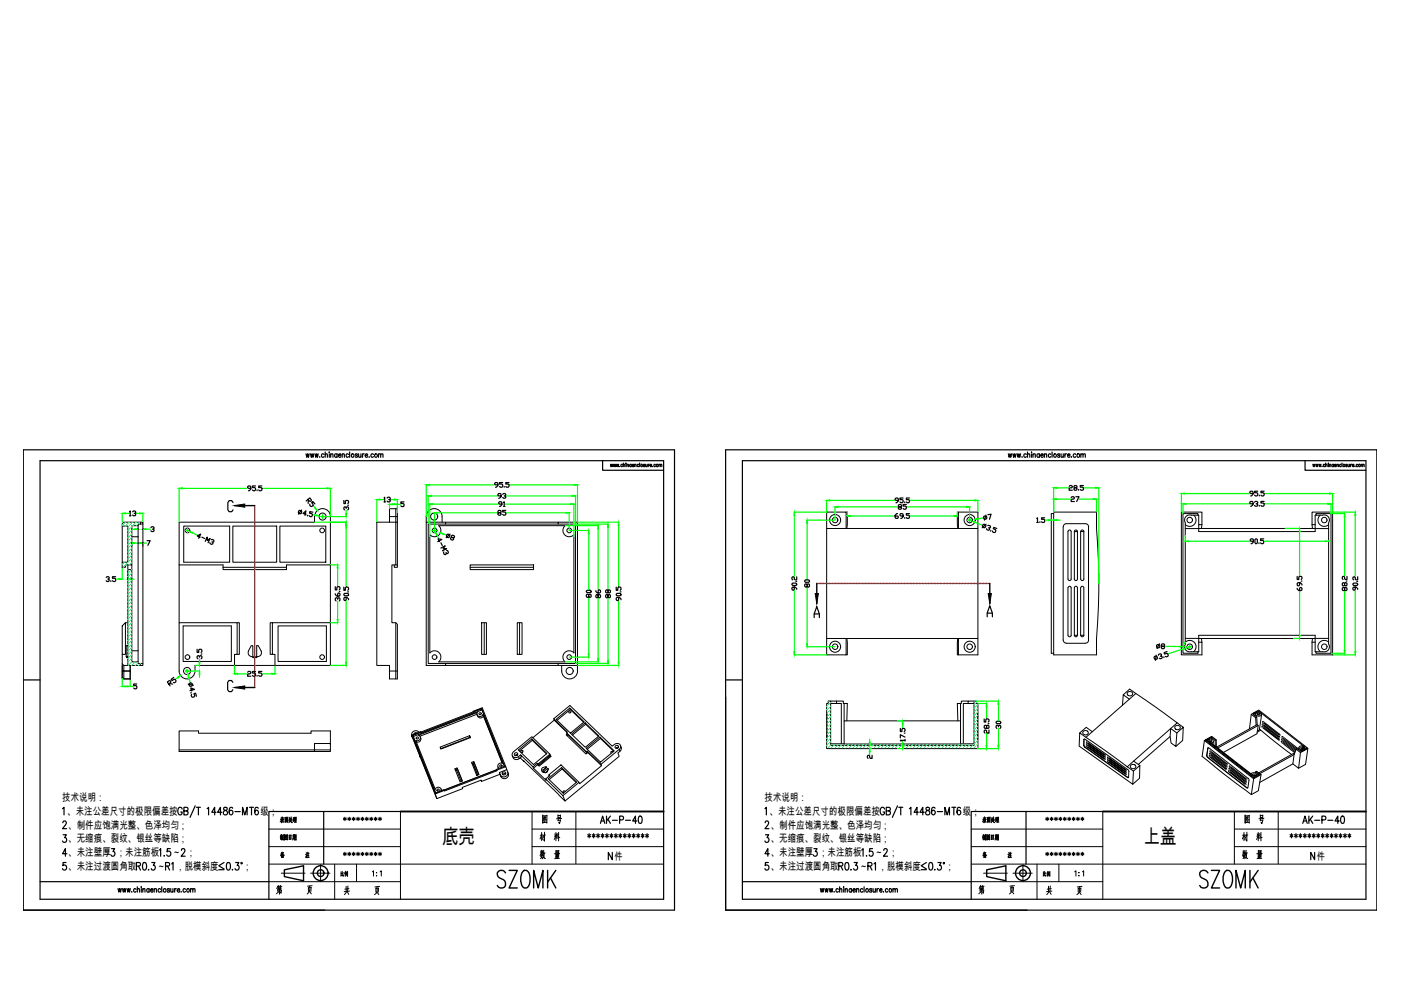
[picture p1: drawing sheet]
<svg xmlns="http://www.w3.org/2000/svg" width="297mm" height="210mm" viewBox="0 0 297 210" stroke-linecap="round" stroke-linejoin="round" font-family="sans-serif">
<defs><g id="words">
<g font-size="7.1">
<text x="104.1" y="189.4">SZOMK</text>
<text x="253.3" y="189.4">SZOMK</text>
</g>
<text font-size="4.4" x="274.8" y="175.7">AK-P-40</text>
<g font-size="4.3">
<text x="93.8" y="178.9">底壳</text>
<text x="242.5" y="178.9">上盖</text>
</g>
<text font-size="4" fill="#0f0" x="80.1" y="107.6">13</text>
<g font-size="4">
<text x="104.4" y="106.9">93</text>
<text x="225.8" y="107.6">27</text>
<text x="104.4" y="108.7">91</text>
<text x="189.1" y="109.4">85</text>
<text x="172.5" y="125.6" transform="rotate(-90 172.5 125.6)">80</text>
<text x="130.2" y="128.1" transform="rotate(-90 130.2 128.1)">88</text>
<text x="213.1" y="155.6" transform="rotate(-90 213.1 155.6)">30</text>
<text x="70.9" y="187">比例</text>
<text x="219.8" y="187">比例</text>
</g>
<g font-size="3.5">
<text x="51.2" y="105.1">95.5</text>
<text x="128.1" y="128.1" transform="rotate(-90 128.1 128.1)">86</text>
<text x="182.7" y="161.9">2</text>
</g>
<text font-size="3.5" fill="#0ff" x="26.1" y="110.4">13</text>
<g font-size="2.3">
<text x="13.2" y="169.8">技术说明：</text>
<text x="14.3" y="172.8">、未注公差尺寸的极限偏差按</text>
<text x="55.2" y="172.8">级；</text>
<text x="162.1" y="169.8">技术说明：</text>
<text x="163.2" y="172.8">、未注公差尺寸的极限偏差按</text>
<text x="204.1" y="172.8">级；</text>
<text x="14.5" y="175.7">、制件应饱满光整、色泽均匀；</text>
<text x="14.5" y="178.6">、无缩痕、裂纹、银丝等缺陷；</text>
<text x="163.4" y="175.7">、制件应饱满光整、色泽均匀；</text>
<text x="163.4" y="178.6">、无缩痕、裂纹、银丝等缺陷；</text>
<text x="14.5" y="181.5">、未注壁厚 ；未注筋板</text>
<text x="14.5" y="184.5">、未注过渡圆角取</text>
<text x="33.3" y="184.5">～</text>
<text x="36.6" y="181.5">～ ；</text>
<text x="37.4" y="184.5">，脱模斜度</text>
<text x="51.6" y="184.5">；</text>
<text x="163.4" y="181.5">、未注壁厚 ；未注筋板</text>
<text x="163.4" y="184.5">、未注过渡圆角取</text>
<text x="182.2" y="184.5">～</text>
<text x="185.5" y="181.5">～ ；</text>
<text x="186.3" y="184.5">，脱模斜度</text>
<text x="200.5" y="184.5">；</text>
</g>
<g font-size="2.2">
<text x="130.3" y="182.3">件</text>
<text x="279.2" y="182.3">件</text>
</g>
</g></defs>
<!-- layer: 0 -->
<g fill="none" stroke="#000" stroke-width=".25">
<path d="M4.9 95.4h138.1v97.6h-138.1zM8.5 97.7h132.2v93h-132.2zM127.8 97.7v2h12.9M153.8 95.4h138.1v97.6h-138.1zM157.4 97.7h132.2v93h-132.2zM276.7 97.7v2h12.9M31.2 114.6h.6l-.4 1M32 111.9l.2-.2h.3l.2 .2v.1l-.4 .2M32.5 112.2l.2 .2-.2 .3h-.3l-.2-.2M42.4 113.9l-.6-.3 .8-.4-.5 .9M42.8 113.9l.6 .3M43.5 114.8l.4-.9v.7l.6-.5-.4 1"/>
<path d="M44.8 114.4h.2l.3 .1v.4h-.4M45.1 115v.3l-.2 .1-.3-.1-.1-.2M49.4 106.5l-.3-.4h-.5l-.3 .4v1.6l.3 .4h.5l.3-.4M63.3 108.3l.2-.1 .3 .1 .1 .5-.5 .1zM64 108.1l-.7 .9M64.9 109l-.7-.1 .7-.6-.2 1M65.2 109.2v.2M65.3 105.9l.3 .4 .4-.1v-.2l-.3-.4-.8 .6M65.4 106l-.1 .7M66.3 108.6l-.6-.1-.1 .3 .5 .1 .1 .5-.2 .2-.5-.3M66.8 106.8l-.5-.5-.2 .2 .3 .4v.3l-.5 .2-.2-.5M72.9 106.1v.7h.3v-.5l.2-.2h.3l.2 .2v.3l-.2 .2"/>
<path d="M73.4 107.8v-.2l-.3-.1-.2 .1v.4l.2 .1M73.4 107.6l.2-.1 .3 .1v.4l-.2 .1M73.7 107.1h.2M85.7 106.4h-.7v.4h.5l.2 .1-.2 .5h-.3l-.2-.2M92.8 114.8l.9-.4-.8-.1 .3 .5M93.5 116.2l.9-.5-.5 .6h.8l-.9 .5M93.5 115.1l.3 .6M94.1 117l.1 .5 .2 .1 .2-.3M94.7 116.7l.2 .1 .1 .5-.1 .1-.3-.2M94.8 113.3l.2-.1 .3 .2v.5l-.3 .1-.3-.1zM95.4 113.2l-.8 .8M95.8 113.9v-.3h.5v.4h-.7v.4l.3 .1 .2-.1v-.3"/>
<path d="M105.6 102.8h-.5l-.2-.3 .2-.2 .5 .2v.5l-.5 .3M106.6 102.3h-.7v.3h.5l.2 .2v.3l-.2 .2h-.3l-.2-.2M107.9 102.3h-.7v.3h.5l.2 .2v.3l-.2 .2h-.3l-.2-.2M208.4 111.2l.2-.1 .3 .2v.5l-.2 .1-.3-.1zM208.6 109.4h.4l.2 .1v.3l-.1 .2-.3 .1-.2-.1zM209 109.2l-.3 1.1M209.1 111.1l-.9 .8M209.4 111.5h.5l.1 .4h-.4M209.5 109.1l.6-.1-.3 1.1M209.7 112l.1 .2-.2 .2-.4-.1v-.2M210.1 112.5l-.1 .1M211.3 112l-.6-.2-.1 .3 .5 .2-.1 .5-.2 .1-.3-.1-.1-.2"/>
<path d="M219.8 109.9l.2-.1v1M219.8 110.8h.3M220.5 110.6v.2M221.5 109.8h-.7v.3h.5l.2 .2v.3l-.2 .2h-.3l-.2-.2M226.7 103.1l.2-.2h.3l.2 .2-.2 .3h-.3l-.2 .2v.3h.7M227.8 103.4l-.1-.1 .1-.4h.4l.2 .2-.2 .3h-.4l-.1 .2 .1 .3h.4l.2-.1-.2-.4M229.7 102.9h-.7v.4h.5l.2 .1v.4l-.2 .1h-.3l-.2-.1M265.7 106.8h-.5l-.2-.1 .2-.4h.3l.2 .2v.5l-.5 .3M265.7 104.6h-.5l-.2-.3 .2-.1 .5 .1v.5l-.5 .3M265.8 114.8h-.6l-.1-.4 .1-.1h.4l.2 .1v.5l-.6 .4M266 106.5l.2-.2h.3l.2 .4-.4 .1M266.1 114.4l.1-.1 .4 .1v.7l-.2 .2-.3-.2z"/>
<path d="M266.5 106.8l.2 .2-.2 .3h-.3l-.2-.1M266.7 104.2h-.7v.3h.5l.2 .1v.4l-.2 .1h-.3l-.2-.1M266.9 115.1v.2M267 105v.1M267 107.2v.1M267.9 114.3h-.6v.3h.5l.1 .2v.3l-.1 .2h-.4l-.1-.2M268 106.3h-.7v.4h.6l.1 .1v.4l-.1 .1h-.4l-.2-.1M268 104.2h-.7v.3h.6l.1 .1v.4l-.1 .1h-.4l-.2-.1M22.5 122.4l.5-.1 .2 .3-.4 .2M23 122.8l.2 .2-.2 .3-.5-.2M23.5 123.1v.2M24.5 122.3h-.7v.3h.5l.2 .2v.3l-.2 .2h-.3l-.2-.2"/>
<path d="M41.8 137.7v.6h.3v-.5l.2-.1h.3l.2 .1v.4l-.2 .1M42.3 139.4v-.2l-.3-.2-.2 .2v.3l.2 .2M42.3 139.2l.2-.2 .3 .2v.3l-.2 .2M42.6 138.7h.2M71.1 125.9l.3 .5h.5l.2-.2-.2-.5-.3 .2v.5M71.1 124.4v.7h.3v-.5l.2-.2h.3l.2 .2-.2 .5M71.6 127.1v-.2l-.3-.2-.2 .2v.3l.2 .2M71.6 126.9l.2-.2 .3 .2-.2 .5M71.9 125.4h.2M72.9 126l.2-.2h.6l.2 .3-.2 .2h-.6zM72.9 124.5v.7h.3v-.6l.2-.1h.3l.2 .1v.4l-.2 .2M73.4 126.7v.5l-.3 .1-.2-.1v-.4l.2-.1h.5l.3 .5"/>
<path d="M73.7 125.5h.2M130.6 126l.2-.2h.7l.2 .3-.2 .2h-.7zM130.6 124.5v.7h.4v-.6l.2-.1h.3l.2 .1v.4l-.2 .2M131.2 126.7v.5l-.4 .1-.2-.1v-.4l.2-.1h.5l.4 .5M131.5 125.5h.2M167.9 123.8l.2-.2h.6l.2 .4-.2 .1h-.6zM168.4 124.5v.5l-.3 .1-.2-.1 .2-.5h.5l.3 .5M168.9 122.3v.7h-.3l-.4-.7-.3 .1v.4l.2 .2M172.6 131v-.8l.6-1.6 .5 1.6v.8M172.6 130.2h1.1M209.3 130.8v-.8l.6-1.6 .5 1.6v.8M209.3 130h1.1"/>
<path d="M244.8 139.2h.5v.5l-.3 .1-.2-.1zM245.1 138.9l-.1 1.1M245.2 136.8l.2-.1h.3l.2 .1v.4l-.2 .1h-.3l-.2-.1zM245.6 138.9l.1-.2h.5l.1 .2-.3 .2M245.8 136.5l-.5 1M246.2 139.1l.2 .3-.1 .2h-.5M246.4 137l-.2-.3 .2-.2h.3l.2 .4-.7 .3 .2 .3h.3l.2-.1-.2-.4M246.7 139.3l.1 .1M247.4 138.1l-.6 .3 .1 .3 .5-.2 .2 .1 .1 .4-.4 .3-.2-.1M275 124.7l.4 .5h.5l.1-.2-.1-.4-.4 .1v.5M275 122.2v.7h.4v-.5l.1-.2 .5 .2v.3l-.1 .2M275.5 123.5v.6l-.1 .1-.4-.1v-.4l.2-.2h.5l.3 .6"/>
<path d="M275.9 123.2h.1M285.1 124.7l.1-.1 .4 .1v.3l-.4 .2-.1-.5-.4-.1-.1 .4 .1 .2 .4-.2M285.1 123.7l.1-.2 .4 .2v.4l-.4 .1-.1-.1v-.4l-.4-.2-.1 .6 .1 .1 .4-.1M285.4 123.2h.2M285.6 122.2v.7h-.4l-.3-.7-.3 .2 .1 .5M286.8 123.8l.2-.2h.7l.2 .4-.2 .1h-.7zM287.3 124.5v.5l-.3 .1-.2-.1 .2-.5h.5l.4 .5M287.7 123.3h.2M287.9 122.3v.7h-.4l-.3-.7-.4 .1v.4l.2 .2M4.9 144.2h3.6M29 145h-.7v.4h.6l.1 .1-.1 .5h-.4l-.2-.1M35.8 145l.4-.3-.1-.4h-.2l-.4 .3 .6 .8"/>
<path d="M35.9 144.9l.7 .1M36.8 143.6l-.5 .4 .2 .3 .4-.3 .2 .1 .2 .2-.3 .5-.2-.1M39.9 145l1.1 .3M40.2 144.9l.3-.1 .2 .1 .1 .3-.1 .3h-.3l-.2-.1-.1-.3zM40.3 146.4l.9-.2-.7-.3 .1 .6M40.6 146.9h-.2M40.6 147.2v.5l.2 .1 .5-.3-.2-.4 .4-.1 .1 .6M49.4 144.7l-.3-.4h-.6l-.2 .4v1.5l.2 .4h.6l.3-.4M52.5 142.5l.2-.1h.3l.2 .1-.2 .4h-.3l-.2 .1v.4h.7M54.2 142.4h-.7v.3h.5l.2 .2v.3l-.2 .2-.5-.2M54.5 143.2v.2M55.5 142.4h-.7v.3h.6l.1 .2v.3l-.1 .2h-.4l-.2-.2"/>
<path d="M153.8 147.8v45.2h64M153.8 144.2h3.6M190.9 154.4v.7h.3v-.5l.5-.2 .2 .2-.2 .5M191.7 155.4h.2M191.9 157h-1l.2 .1M191.9 156.3l-1-.5v.7M191.9 156.8v.3M59.5 177.5v.5M59.6 177l-.1 .4M59.7 176.9v1.2M59.7 173.9v.5M59.8 173.8l-.4 .4"/>
<path d="M59.8 173.8l.3 .5h.1M59.8 173.2v.6M59.8 177.2h-.3M59.8 177.5v.5l-.1-.2M59.8 177.6h-.3M59.9 174.2l-.2 .2M59.9 177.4h-.5M59.9 177.2v.6M60 173.6h-.4M60.1 176.9v1.2l-.2-.2M60.1 173.8l-.2 .2M60.1 173.4h-.5"/>
<path d="M60.2 173.7l-.7 .1M60.4 177v1.1M60.5 173.5v.8M60.6 177.3l.3 .3M60.6 177.8l.1 .1M60.6 177.6l.1 .1M60.6 173.6v.6M60.6 177.1l-.2 .4M60.7 173.3v.3M60.8 173.8h-.2M60.8 174h-.2M60.8 177.2l-.2 .1"/>
<path d="M60.8 177.2l-.4 .5M60.8 173.6v.6M60.9 177v1.1l-.5-.1M60.9 177l-.5 .1M60.9 174.2l-.4 .1M61 173.6h-.5M61 173.5l-.1 .8M61.1 173.3h-.7M61.3 177.1v.9M61.3 173.8l.5 .6h.2M61.4 173.3l-.2 .7M61.6 173.6l-.4 .8"/>
<path d="M61.6 173.6l-.2 .1M61.6 177.5h-.3M61.7 177.9h-.4M61.7 177.1l-.4 .1M61.7 177.1v.9M61.7 173.2v1M61.8 173.6l.1 .3M62.2 176.9v.8M62.2 177.8l-.2 .3M62.3 173.4v.7M62.3 177.8l.1 .2M62.4 177.3h-.2"/>
<path d="M62.4 177.5h-.2M62.4 173.7l-.2 .1M62.4 173.4h-.3M62.4 176.9v.8M62.4 173.3l.1 .6M62.4 174l-.3 .2M62.5 177.1l-.4 .1M62.5 177.7h-.4M62.6 177.6l-.1 .5M62.6 177.1l.2-.1v1.1l-.1-.1M62.6 177v.6M62.6 173.3v1"/>
<path d="M62.7 173.5l-.2 .1M62.7 177.3h-.1M62.7 177.6h-.1M62.8 173.3h-.3M62.8 173.3v.5M62.8 174l-.4 .1M62.8 173.8h-.3M62.9 174.3h-.5M68.6 172.1v11.1M72.8 173.5l.6 .3M73.1 173.3v.7M73.4 173.5l-.6 .3"/>
<path d="M73.8 173.5l.5 .3M74 173.3v.7M74.3 173.5l-.5 .3M74.7 173.5l.6 .3M75 173.3v.7M75.3 173.5l-.6 .3M75.6 173.5l.6 .3M75.9 173.3v.7M76.2 173.5l-.6 .3M76.5 173.5l.6 .3M76.8 173.3v.7M77.1 173.5l-.6 .3"/>
<path d="M77.5 173.5l.6 .3M77.8 173.3v.7M78.1 173.5l-.6 .3M78.4 173.5l.6 .3M78.7 173.3v.7M79 173.5l-.6 .3M79.3 173.5l.6 .3M79.6 173.3v.7M79.9 173.5l-.6 .3M80.3 173.5l.6 .3M80.6 173.3v.7M80.9 173.5l-.6 .3"/>
<path d="M84.9 172.1h-27.9v18.6M208.4 177.5v.5M208.5 177l-.1 .4M208.6 176.9v1.2M208.6 173.9v.5M208.7 173.8l.3 .5h.1M208.7 173.2v.6l-.4 .4M208.7 177.6h-.3M208.8 177.2h-.3M208.8 177.5l-.1 .5-.1-.2M208.8 174.2l-.2 .2M208.8 177.4h-.5"/>
<path d="M208.8 177.2v.6M208.9 173.6h-.4M209 176.9v1.2l-.2-.2M209 173.8l-.2 .2M209 173.4h-.5M209.1 173.7l-.7 .1M209.3 177v1.1M209.4 173.5v.8M209.5 177.3l.3 .3M209.5 177.8l.1 .1M209.5 177.6l.1 .1M209.5 173.6v.6"/>
<path d="M209.6 177.1l-.3 .4M209.6 173.3v.3M209.7 177.2l-.2 .1M209.7 173.8h-.2M209.7 174h-.2M209.7 177.2l-.4 .5M209.7 173.6v.6M209.8 177v1.1l-.5-.1M209.8 177l-.5 .1M209.9 174.2l-.5 .1M209.9 173.6h-.5M209.9 173.5v.8"/>
<path d="M210 173.3h-.7M210.2 177.1v.9M210.3 173.8l.6 .6M210.3 173.3l-.2 .7M210.5 173.6l-.4 .8M210.5 173.6l-.2 .1M210.5 177.5h-.3M210.6 177.9h-.4M210.6 177.1l-.4 .1M210.6 177.1v.9M210.6 173.2v1M210.7 173.6l.1 .3"/>
<path d="M211.1 176.9v.8M211.1 177.8l-.1 .3M211.2 173.4v.7M211.2 177.8l.1 .2M211.3 177.3h-.2M211.3 177.5h-.2M211.3 173.7l-.2 .1M211.3 173.4h-.3M211.3 176.9v.8M211.4 173.3v.6M211.4 174l-.4 .2M211.4 177.1l-.4 .1"/>
<path d="M211.4 177.7h-.4M211.5 177.1l.2-.1v1.1l-.1-.1M211.5 177.6l-.1 .5M211.5 177v.6M211.5 173.3v1M211.6 173.5l-.2 .1M211.7 177.3h-.2M211.7 177.6h-.2M211.7 173.3h-.3M211.7 173.3v.5M211.7 174l-.3 .1M211.7 173.8h-.3"/>
<path d="M211.8 174.3h-.5M217.5 172.1v11.1M221.7 173.5l.6 .3M222 173.3v.7M222.3 173.5l-.6 .3M222.7 173.5l.6 .3M223 173.3v.7M223.3 173.5l-.6 .3M223.6 173.5l.6 .3M223.9 173.3v.7M224.2 173.5l-.6 .3M224.5 173.5l.6 .3"/>
<path d="M224.8 173.3v.7M225.1 173.5l-.6 .3M225.5 173.5l.5 .3M225.7 173.3v.7M226 173.5l-.5 .3M226.4 173.5l.6 .3M226.7 173.3v.7M227 173.5l-.6 .3M227.3 173.5l.6 .3M227.6 173.3v.7M227.9 173.5l-.6 .3M228.3 173.5l.5 .3"/>
<path d="M228.5 173.3v.7M228.8 173.5l-.5 .3M229.2 173.5l.6 .3M229.5 173.3v.7M229.8 173.5l-.6 .3M233.8 172.1h-27.9v18.6M8.5 186.9h48.5M59.7 180.8h.4l-.6 .6M59.7 181.3v.5M59.8 180.9l.5 .4M59.8 180.7l-.3 .4M59.9 181.3v.4"/>
<path d="M60 181.5h-.2M60.1 181.7l-.4 .1M60.1 181.3h-.4M60.1 181.3v.5M64.8 181.1l.1 .2M64.9 180.8l.2 .1M65.1 181.1l-.2 .7-.1-.1M65.2 180.7l.1 .2M65.3 180.9v.9M65.5 181.3l-.3 .1M65.5 180.9l-.4 .1M65.6 181.8h-.5"/>
<path d="M72.8 180.9l.6 .3M73.1 180.7v.7M73.4 180.9l-.6 .3M73.8 180.9l.5 .3M74 180.7v.7M74.3 180.9l-.5 .3M74.7 180.9l.6 .3M75 180.7v.7M75.3 180.9l-.6 .3M75.6 180.9l.6 .3M75.9 180.7v.7M76.2 180.9l-.6 .3"/>
<path d="M76.5 180.9l.6 .3M76.8 180.7v.7M77.1 180.9l-.6 .3M77.5 180.9l.6 .3M77.8 180.7v.7M78.1 180.9l-.6 .3M78.4 180.9l.6 .3M78.7 180.7v.7M79 180.9l-.6 .3M79.3 180.9l.6 .3M79.6 180.7v.7M79.9 180.9l-.6 .3"/>
<path d="M80.3 180.9l.6 .3M80.6 180.7v.7M80.9 180.9l-.6 .3M157.4 186.9h48.5M208.6 181.3v.5M208.7 180.9l.5 .4M208.7 180.7l-.2 .4M208.8 181.3v.4M208.9 181.5h-.2M209 181.7l-.4 .1M209 181.3h-.4M209 180.8h-.4"/>
<path d="M209 180.8l-.6 .6M209 181.3v.5M213.7 181.1l.1 .2M213.9 180.8l.1 .1M214 181.1l-.2 .7-.1-.1M214.2 180.7l.1 .2M214.2 180.9v.9M214.4 181.3l-.3 .1M214.4 180.9l-.4 .1M214.5 181.8h-.5M221.7 180.9l.6 .3M222 180.7v.7"/>
<path d="M222.3 180.9l-.6 .3M222.7 180.9l.6 .3M223 180.7v.7M223.3 180.9l-.6 .3M223.6 180.9l.6 .3M223.9 180.7v.7M224.2 180.9l-.6 .3M224.5 180.9l.6 .3M224.8 180.7v.7M225.1 180.9l-.6 .3M225.5 180.9l.5 .3M225.7 180.7v.7"/>
<path d="M226 180.9l-.5 .3M226.4 180.9l.6 .3M226.7 180.7v.7M227 180.9l-.6 .3M227.3 180.9l.6 .3M227.6 180.7v.7M227.9 180.9l-.6 .3M228.3 180.9l.5 .3M228.5 180.7v.7M228.8 180.9l-.5 .3M229.2 180.9l.6 .3M229.5 180.7v.7"/>
<path d="M229.8 180.9l-.6 .3"/>
</g>
<path d="M84.9 172.1h55.8M233.8 172.1h55.8" fill="none" stroke="#000" stroke-width=".4"/>
<g fill="none" stroke="#000" stroke-width=".21">
<path d="M57 175.8h27.9M57 179.5h27.9M84.9 172.1v18.6M112.8 175.8h27.9M112.8 179.5h27.9M112.8 172.1v11.1M114.8 176.5v1.7M114.8 177.2l.2 .3M114.8 177.1l-.3 .8M115 177l-.5 .1M115.1 174.4h.8M115.1 172.8v1.8"/>
<path d="M115.4 173.4l.5 .4M115.4 174l.2 .3M115.4 177.1l-.4 .9M115.5 176.4v1.9l-.3-.3M115.5 173.8l.1 .2M115.5 173.1l-.3 .5M115.6 177l-.5 .1M115.7 173.3h-.3M115.7 173.2l-.6 .8M116 172.8l-.1 1.7M116 172.9l-.9 .1M117.7 176.8v.3"/>
<path d="M117.9 177.2l-.4 .8M117.9 177.3l.1 .3M117.9 176.5v1.8M118.1 176.8l-.2 .4M118.1 177.2l-.6 .1M118.2 177.2l.1 .3M118.2 176.8l.1 .2M118.3 172.8v.6M118.4 173.6l-.1 .3M118.4 176.5v1.8M118.7 177.5l-.7 .2M118.8 172.9h-.5"/>
<path d="M118.8 172.8v.5M118.8 173.3h-.5M118.8 173.9l-.5 .1M118.9 173.8l-.3 .8-.2-.3M119.1 173.5l-1.1 .1M122.1 172.1v11M205.9 175.8h27.9M205.9 179.5h27.9M233.8 172.1v18.6M261.7 175.8h27.9M261.7 179.5h27.9M261.7 172.1v11.1"/>
<path d="M263.7 176.5v1.7M263.7 177.2l.2 .3M263.7 177.1l-.3 .8M264 177l-.6 .1M264 174.4h.8M264 172.8v1.8M264.3 173.4l.5 .4M264.3 174l.2 .3M264.3 177.1l-.4 .9M264.4 176.4v1.9l-.3-.3M264.4 173.8l.1 .2M264.4 173.1l-.3 .5"/>
<path d="M264.6 177l-.6 .1M264.6 173.3h-.3M264.7 173.2l-.7 .8M264.9 172.8l-.1 1.7M264.9 172.9l-.9 .1M266.6 176.8v.3M266.8 177.2l-.4 .8M266.8 177.3l.1 .3M266.8 176.5v1.8M267 176.8l-.2 .4M267 177.2l-.5 .1M267.1 177.2l.1 .3"/>
<path d="M267.1 176.8l.1 .2M267.2 172.8v.6M267.3 173.6l-.1 .3h.5M267.3 176.5v1.8M267.6 177.5l-.7 .2M267.7 172.9h-.5M267.7 172.8v.5h-.5M267.8 173.8l-.3 .8-.2-.3M268 173.5l-1.1 .1M271 172.1v11M57 183.2h83.7M57 186.9h27.9"/>
<path d="M58.9 188.5v.4l.8-.1M59 188l.1 .3M59 187.7l-.3 .7M59.3 188.9l-.7 .6M59.3 187.9l-.4 .1M59.3 188.4v1.2M59.4 188l.2 .3M59.5 187.7l-.2 .6M59.5 188.3l-.6 .1M59.5 188.3v.3h-.6M59.7 188.7l-.1 .7-.2-.3M59.7 187.9l-.3 .1"/>
<path d="M65.4 188.1v.9M65.7 189l.3 .5M65.7 188.4l-.2 .8-.4 .3M65.7 187.8l-.1 .4M66 188.2h-.6M66 188.1l-.1 .9M66.2 187.8l-1 .1M71 183.2v7.5M73.4 187.9v1.1M73.5 189.2l-.5 .5M73.7 189.1l.2 .5M73.8 187.8l-.1 1.2"/>
<path d="M74 188.4l-.9 .1M74.1 188.9l-1.1 .2M78.9 184.8l.3-.2v1.2M79.7 188.3v.9M79.8 185h.1M79.8 185.6h.1M80 189.2l.3 .5M80 188.5l-.2 .9-.4 .3M80 188l-.1 .4M80.2 188.3l-.5 .1M80.2 188.3v.8M80.5 187.9l-1 .2"/>
<path d="M80.6 184.8l.2-.2v1.2M114.6 180.4l.1 .3M114.8 181.2l-.1 .5 .3 .2M114.8 180.3v.9M114.8 180.8l-.3 .6M114.8 180.9l.3 .2M115 181.3l-.4 .7M115 180.4v.4M115.1 181.1l.4 .9h.1M115.2 180.8h-.6M115.3 180.3l-.2 1M115.4 180.9l-.2 .9-.2 .3"/>
<path d="M115.6 180.8l-.4 .1M117.9 181.1v.5M117.9 180.3v.6M118.1 181.2v.8M118.4 180.6h-.5M118.5 180.4h-.6M118.5 180.8h-.6M118.5 181.2h-.6M118.5 180.3l-.1 .5M118.5 181.1l-.1 .5M118.7 180.9l-1.2 .1M205.9 183.2h83.7"/>
<path d="M205.9 186.9h27.9M207.8 188.5v.4l.8-.1M207.9 188l.1 .3M207.9 187.7l-.3 .7M208.2 188.9l-.7 .6M208.2 187.9l-.4 .1M208.2 188.4v1.2M208.4 187.7l-.2 .6M208.4 188.3l-.6 .1M208.5 188.3l-.1 .3M208.5 188.6h-.7M208.6 188.7l-.1 .7-.1-.3"/>
<path d="M208.6 187.9l-.3 .1 .2 .3M214.3 188.1v.9M214.6 189l.3 .5M214.6 188.4l-.2 .8-.4 .3M214.6 187.8l-.1 .4M214.9 188.2h-.6M214.9 188.1l-.1 .9M215.1 187.8l-1 .1M219.9 183.2v7.5M222.3 187.9v1.1M222.4 189.2l-.5 .5M222.6 189.1l.2 .5"/>
<path d="M222.7 187.8l-.1 1.2M222.9 188.4l-.9 .1M223 188.9l-1.1 .2M227.8 184.8l.3-.2v1.2M228.6 188.3v.9M228.8 185h.1M228.8 185.6h.1M228.9 189.2l.3 .5M228.9 188.5l-.2 .9-.4 .3M228.9 188l-.1 .4M229.2 188.3l-.6 .1M229.2 188.3l-.1 .8"/>
<path d="M229.4 187.9l-1 .2M229.5 184.8l.3-.2v1.2M263.6 180.4v.3M263.7 181.2l-.1 .5 .4 .2M263.7 180.3v.9M263.7 180.8l-.3 .6M263.7 180.9l.3 .2M263.9 181.3l-.4 .7M264 180.4l-.1 .4M264 181.1l.4 .9h.1M264.1 180.8h-.6M264.2 180.3l-.2 1"/>
<path d="M264.3 180.9v.5l-.4 .7M264.5 180.8l-.4 .1M266.8 181.1v.5M266.8 180.3v.6M267 181.2v.8M267.3 180.6h-.5M267.4 180.4h-.6M267.4 181.2h-.6M267.4 180.3l-.1 .5h-.5M267.4 181.1l-.1 .5M267.6 180.9l-1.1 .1"/>
</g>
<path d="M59.6 185.1h5.1M65.9 185.1h4M68 183.3v3.6M208.5 185.1h5.1M214.8 185.1h4M216.9 183.3v3.6" fill="none" stroke="#000" stroke-width=".21"/>
<g fill="none" stroke="#000" stroke-width=".3">
<path d="M60.3 184.4l4.1-.8v3.1l-4.1-.8zM209.2 184.4l4.1-.8v3.1l-4.1-.8z"/>
<circle cx="68" cy="185.1" r="1.58"/>
<circle cx="68" cy="185.1" r=".71"/>
<circle cx="216.9" cy="185.1" r="1.58"/>
<circle cx="216.9" cy="185.1" r=".71"/>
</g>
<g fill="none" stroke="#000" stroke-width=".25">
<path d="M64.9 96.2l.2 .8 .1-.8 .2 .8 .2-.8M65.8 96.2l.2 .8 .2-.8 .1 .8 .2-.8M66.8 96.2l.2 .8 .1-.8 .2 .8 .2-.8M67.8 96.9h.1M68.7 96.4l-.1-.1a.33 .33 0 0 0-.4 .3 .33 .33 0 0 0 .5 .2M68.9 96.4l.3-.2 .2 .1v.7M68.9 95.8v1.2M69.8 95.9h.1M69.8 96.2v.8M70.1 96.4l.2-.2 .3 .1v.7M70.1 96.2v.8M71.5 96.4l-.1-.1a.33 .33 0 0 0-.5 .3 .33 .33 0 0 0 .6 .2"/>
<path d="M71.5 96.2v.8M71.8 96.5h.5l-.1-.2a.32 .32 0 0 0-.4 .3 .32 .32 0 0 0 .5 .2M72.5 96.4l.3-.2 .2 .1v.7M72.5 96.2v.8M73.9 96.4l-.1-.1a.32 .32 0 0 0-.4 .3 .32 .32 0 0 0 .5 .2M74.1 95.8v1.2M75.8 96.4l-.2-.2-.3 .2 .4 .2v.3l-.4-.1M76 96.2l.1 .7 .2 .1 .2-.3M76.5 96.2v.8M76.9 96.2v.8M77.2 96.2l-.2 .1-.1 .2M77.4 96.5h.5v-.2a.32 .32 0 0 0-.5 .3 .32 .32 0 0 0 .5 .2"/>
<path d="M78.3 96.9h.1M79.2 96.4l-.1-.1a.33 .33 0 0 0-.5 .3 .33 .33 0 0 0 .6 .2M80.2 96.4l.3-.2 .2 .1v.7M80.2 96.2v.8M80.7 96.4l.2-.2 .3 .1v.7M129.4 98.4l.1 .5 .2-.5 .1 .5 .1-.5M130.1 98.4l.1 .5 .1-.5 .1 .5 .1-.5M130.7 98.4l.1 .5 .1-.5 .1 .5 .2-.5M131.4 98.9h.1M132 98.5h-.1a.21 .21 0 0 0-.3 .2 .21 .21 0 0 0 .4 .1M132.2 98.6l.2-.1 .1 .4M132.2 98.2v.7"/>
<path d="M132.7 98.2h.1M132.7 98.4v.5M132.9 98.6l.3-.1 .1 .4M132.9 98.4v.5M133.8 98.5a.23 .23 0 0 0-.3 .2 .23 .23 0 0 0 .3 .2v-.1M133.8 98.4v.5M134 98.7h.4l-.1-.2a.21 .21 0 0 0-.3 .2 .21 .21 0 0 0 .4 .1M134.5 98.6l.3-.1 .1 .4M134.5 98.4v.5M135.5 98.5h-.1a.23 .23 0 0 0-.3 .2 .23 .23 0 0 0 .3 .2l.1-.1M135.6 98.2v.7M136.7 98.5h-.3l.3 .2v.2l-.3-.1"/>
<path d="M136.9 98.4v.5l.3-.1M137.2 98.4v.5M137.4 98.4v.5M137.7 98.4l-.3 .3M137.8 98.7h.4l-.1-.2a.23 .23 0 0 0-.3 .2 .23 .23 0 0 0 .3 .2l.1-.1M138.4 98.9h.1M139 98.5h-.1a.21 .21 0 0 0-.3 .2 .21 .21 0 0 0 .4 .1M139.7 98.6l.3-.1v.4M139.7 98.4v.5M140 98.6l.3-.1v.4M213.8 96.2l.2 .8 .1-.8 .2 .8 .2-.8M214.7 96.2l.2 .8 .2-.8 .2 .8 .1-.8"/>
<path d="M215.7 96.2l.2 .8 .1-.8 .2 .8 .2-.8M216.7 96.9h.1M217.6 96.4l-.1-.1a.33 .33 0 0 0-.4 .3 .33 .33 0 0 0 .5 .2M217.9 96.4l.2-.2 .2 .1v.7M217.9 95.8v1.2M218.7 95.9h.1M218.7 96.2v.8M219 96.4l.3-.2 .2 .1v.7M219 96.2v.8M220.4 96.4l-.1-.1a.33 .33 0 0 0-.5 .3 .33 .33 0 0 0 .6 .2M220.4 96.2v.8M220.7 96.5h.5l-.1-.2a.33 .33 0 0 0-.4 .3 .33 .33 0 0 0 .5 .2"/>
<path d="M221.5 96.4l.2-.2 .2 .1v.7M221.5 96.2v.8M222.8 96.4l-.1-.1a.32 .32 0 0 0-.4 .3 .32 .32 0 0 0 .5 .2M223.1 95.8v1.2M224.7 96.4l-.2-.2-.3 .2 .4 .2v.3l-.4-.1M225 96.2v.7l.2 .1 .2-.3M225.4 96.2v.8M225.8 96.2v.8M226.1 96.2l-.2 .1-.1 .2M226.3 96.5h.6l-.1-.2a.32 .32 0 0 0-.5 .3 .32 .32 0 0 0 .6 .2M227.2 96.9h.1M228.1 96.4l-.1-.1a.33 .33 0 0 0-.5 .3 .33 .33 0 0 0 .6 .2"/>
<path d="M229.2 96.4l.2-.2 .2 .1v.7M229.2 96.2v.8M229.6 96.4l.3-.2 .2 .1v.7M278.3 98.4l.2 .5 .1-.5 .1 .5 .1-.5M279 98.4l.1 .5 .1-.5 .1 .5 .1-.5M279.6 98.4l.1 .5 .2-.5 .1 .5 .1-.5M280.3 98.9h.1M280.9 98.5h-.1a.21 .21 0 0 0-.3 .2 .21 .21 0 0 0 .4 .1M281.1 98.6l.3-.1v.4M281.1 98.2v.7M281.6 98.2h.1M281.7 98.4v.5"/>
<path d="M281.8 98.6l.3-.1 .1 .4M281.8 98.4v.5M282.7 98.5a.23 .23 0 0 0-.3 .2 .23 .23 0 0 0 .3 .2v-.1M282.7 98.4v.5M282.9 98.7h.4l-.1-.2a.23 .23 0 0 0-.3 .2 .23 .23 0 0 0 .3 .2l.1-.1M283.4 98.6l.3-.1 .1 .4M283.4 98.4v.5M284.4 98.5h-.1a.23 .23 0 0 0-.3 .2 .23 .23 0 0 0 .3 .2l.1-.1M284.5 98.2v.7M285.6 98.5h-.3l.3 .2v.2l-.3-.1M285.8 98.4v.5l.3-.1M286.1 98.4v.5"/>
<path d="M286.3 98.4v.5M286.6 98.4l-.3 .3M286.7 98.7h.4l-.1-.2a.21 .21 0 0 0-.3 .2 .21 .21 0 0 0 .4 .1M287.3 98.9h.1M287.9 98.5h-.1a.21 .21 0 0 0-.3 .2 .21 .21 0 0 0 .4 .1M288.6 98.6l.3-.1v.4M288.6 98.4v.5M288.9 98.6l.3-.1v.4M13.3 171.5l.3-.3v1.6M13.3 174.4l.1-.2 .4-.1 .3 .4-.8 1.2h.8M13.4 177h.7l-.4 .6a.48 .48 0 0 1 .4 .7 .48 .48 0 0 1-.8 0M23.6 179.9h.7l-.4 .6a.47 .47 0 0 1 .4 .8 .47 .47 0 0 1-.8-.1"/>
<path d="M36.1 179.9h-.6l-.1 .7a.48 .48 0 0 1 .7 .1 .48 .48 0 0 1-.1 .7 .48 .48 0 0 1-.6-.2M38.6 171.5a.47 .47 0 0 0-.6-.3 .47 .47 0 0 0-.3 .6v.4a.48 .48 0 0 0 .5 .6 .48 .48 0 0 0 .4-.6h-.3M39 171.9l.7-.1 .2-.2-.2-.4h-.7v1.6l.8-.2 .1-.4-.4-.3M41.4 170.9l-1.1 2.4M41.6 171.2h.9M42.1 171.2v1.6M43.9 171.5l.3-.3v1.6M45.8 172.2h-.9l.6-1v1.6M47 172.2h-.9l.6-1v1.6M47.5 171.2v.5a.59 .59 0 0 1 .7 .4 .59 .59 0 0 1-.3 .7 .51 .51 0 0 1-.6-.6 .51 .51 0 0 1 .7-.4l.2-.3-.1-.3zM49.3 171.4l-.3-.2a.96 .96 0 0 0 0 1.6 .48 .48 0 0 0 .4-.6 .48 .48 0 0 0-.6-.4l-.2 .4M49.8 172.1h1.1"/>
<path d="M51.4 172.8v-1.6l.5 1.6 .5-1.6v1.6M52.9 171.2h.8M53.3 171.2v1.6M54.7 171.4l-.3-.2a.97 .97 0 0 0 0 1.6 .48 .48 0 0 0 .4-.6 .48 .48 0 0 0-.6-.4l-.2 .4M124.6 177l.6 .4M124.9 176.8v.8M125.2 177l-.6 .4M125.6 177l.6 .4M125.9 176.8v.8M126.2 177l-.6 .4M126.5 177l.6 .4M126.8 176.8v.8"/>
<path d="M127.1 177l-.6 .4M127.3 174.6l.5-1.6 .4 1.6M127.5 177l.5 .4M127.5 174.1h.6M127.7 176.8v.8M128 177l-.5 .4M128.4 177l.6 .4M128.6 173v1.6M128.7 176.8v.8M128.9 173.7l.5 .9M129 177l-.6 .4M129.3 177l.6 .4"/>
<path d="M129.4 173l-.8 1.1M129.6 176.8v.8M129.8 173.9h1.1M129.9 177l-.6 .4M130.3 177l.6 .4M130.6 176.8v.8M130.9 177l-.6 .4M131.2 177l.6 .4M131.4 173.8h.7v-.7l-.7-.1v1.6M131.5 176.8v.8M131.8 177l-.6 .4M132.2 177l.6 .4"/>
<path d="M132.5 176.8v.8M132.6 173.9h1.1M132.8 177l-.6 .4M133.1 177l.6 .4M133.4 176.8v.8M133.7 177l-.6 .4M134.1 177l.5 .4M134.4 176.8v.8M134.6 177l-.5 .4M135 177l.6 .4M135 174.1h-.9l.6-1.1v1.6M135.3 176.8v.8"/>
<path d="M135.5 173.1l.3-.1a1 1 0 0 1 0 1.6h-.1a1.13 1.13 0 0 1-.2-1.5zM135.6 177l-.6 .4M136 177l.5 .4M136.2 176.8v.8M136.5 177l-.5 .4M136.9 177l.6 .4M137.2 176.8v.8M137.5 177l-.6 .4M162.2 171.5l.3-.3v1.6M162.2 174.4l.3-.3h.2l.3 .3-.2 .5-.6 .8h.8M162.3 177h.7l-.4 .6a.48 .48 0 0 1 .4 .7 .48 .48 0 0 1-.8 0M172.6 179.9h.6l-.3 .6a.48 .48 0 0 1 .4 .8 .48 .48 0 0 1-.9-.1"/>
<path d="M185 179.9h-.6l-.1 .7a.5 .5 0 0 1 .7 .1 .5 .5 0 0 1 0 .6 .5 .5 0 0 1-.7 .1v-.2M187.5 171.5a.48 .48 0 0 0-.5-.3 .48 .48 0 0 0-.4 .6v.4a.49 .49 0 0 0 .5 .6 .49 .49 0 0 0 .4-.6h-.3M187.9 171.9l.7-.1 .2-.2-.2-.4h-.7v1.6l.8-.2 .1-.4-.3-.3M190.3 170.9l-1.1 2.4M190.5 171.2h.9M191 171.2v1.6M192.8 171.5l.3-.3v1.6M194.7 172.2h-.9l.6-1v1.6M196 172.2h-1l.7-1v1.6M196.4 171.2v.5a.59 .59 0 0 1 .7 .4 .59 .59 0 0 1-.3 .7 .51 .51 0 0 1-.6-.6 .51 .51 0 0 1 .7-.4l.2-.3-.1-.3zM198.2 171.4l-.3-.2a.94 .94 0 0 0 0 1.6 .48 .48 0 0 0 .4-.6 .48 .48 0 0 0-.6-.4l-.2 .4M198.7 172.1h1.1"/>
<path d="M200.3 172.8v-1.6l.5 1.6 .5-1.6v1.6M201.8 171.2h.9M202.2 171.2v1.6M203.7 171.4l-.4-.2a.97 .97 0 0 0 0 1.6 .48 .48 0 0 0 .4-.6 .48 .48 0 0 0-.6-.4l-.2 .4M273.5 177l.6 .4M273.8 176.8v.8M274.1 177l-.6 .4M274.5 177l.6 .4M274.8 176.8v.8M275.1 177l-.6 .4M275.4 177l.6 .4M275.7 176.8v.8"/>
<path d="M276 177l-.6 .4M276.4 177l.6 .4M276.7 176.8v.8M277 177l-.6 .4M277.3 177l.6 .4M277.6 176.8v.8M277.9 177l-.6 .4M278.2 177l.6 .4M278.5 176.8v.8M278.8 177l-.6 .4M279.2 177l.6 .4M279.5 176.8v.8"/>
<path d="M279.8 177l-.6 .4M280.1 177l.6 .4M280.4 176.8v.8M280.7 177l-.6 .4M281.1 177l.6 .4M281.4 176.8v.8M281.7 177l-.6 .4M282 177l.6 .4M282.3 176.8v.8M282.6 177l-.6 .4M283 177l.6 .4M283.3 176.8v.8"/>
<path d="M283.6 177l-.6 .4M283.9 177l.6 .4M284.2 176.8v.8M284.5 177l-.6 .4M284.9 177l.6 .4M285.2 176.8v.8M285.5 177l-.6 .4M285.8 177l.6 .4M286.1 176.8v.8M286.4 177l-.6 .4M14 182.9h-.6l-.1 .7a.5 .5 0 0 1 .7 0 .5 .5 0 0 1 0 .7 .5 .5 0 0 1-.7 0v-.1M14.2 181h-.9l.6-1.1v1.6"/>
<path d="M25 188.4l.2 .8 .2-.8 .2 .8 .1-.8M26 188.4l.1 .8 .2-.8 .2 .8 .2-.8M26.9 188.4l.2 .8 .2-.8 .2 .8 .1-.8M27.9 189.1h.1M28.8 188.6v-.1a.32 .32 0 0 0-.5 .3 .32 .32 0 0 0 .5 .2M28.9 183.6h.8l.1-.3-.1-.4h-.8v1.6M29.1 188.6l.2-.2 .2 .1 .1 .7M29.1 188v1.2M29.4 183.6l.4 .9M30 188v.1zM30 188.4v.8M30.3 188.6l.2-.2 .2 .1v.7"/>
<path d="M30.3 188.4v.8M30.4 182.9h.3a1.06 1.06 0 0 1 0 1.6h-.1a1.18 1.18 0 0 1-.2-1.6zM31.5 184.3l.1 .1M31.6 188.6l-.1-.1a.32 .32 0 0 0-.4 .3 .32 .32 0 0 0 .5 .2M31.6 188.4v.8M31.9 188.7h.5l-.1-.2a.32 .32 0 0 0-.4 .3 .32 .32 0 0 0 .5 .2M32.2 182.9h.7l-.4 .6a.47 .47 0 0 1 .4 .7 .47 .47 0 0 1-.8 0M32.7 188.6l.2-.2 .2 .1 .1 .7M32.7 188.4v.8M33.8 180.2l.3-.3v1.6M34 188.6v-.1a.32 .32 0 0 0-.5 .3 .32 .32 0 0 0 .5 .2M34.3 188v1.2"/>
<path d="M34.8 181.4l.1 .1M35.1 183.6h.7l.2-.3-.2-.4h-.7v1.6M35.5 183.6l.5 .9M35.9 188.6l-.1-.2-.3 .2 .4 .2v.3l-.3 .1-.1-.2M36.2 188.4v.7l.3 .1 .2-.3M36.4 183.2l.3-.3v1.6M36.7 188.4v.8M37 188.4v.8M37.4 188.4l-.4 .3M37.6 188.7h.5v-.2a.31 .31 0 0 0-.5 .1 .31 .31 0 0 0 .1 .4 .31 .31 0 0 0 .4 0M38.4 189.1h.1M38.5 180.3l.2-.4 .4 .1 .1 .2-.2 .6-.6 .7h.9"/>
<path d="M39.3 188.6l-.1-.1a.32 .32 0 0 0-.4 .3 .32 .32 0 0 0 .5 .2M40.4 188.6l.2-.2 .2 .1 .1 .7M40.4 188.4v.8M40.9 188.6l.2-.2 .2 .1v.7M46.4 184.4h1.1M47.5 182.9l-1.1 .7 1.1 .6M48.2 182.9h.3a1.03 1.03 0 0 1 0 1.6h-.1a1.21 1.21 0 0 1-.2-1.6zM49.3 184.3v.1M50 182.9h.6l-.3 .6a.47 .47 0 0 1 .4 .7 .47 .47 0 0 1-.9 0M51.1 182.9h.2l-.1 .3zM129.8 180.7v1.6l-.8-1.6v1.6M162.9 182.9h-.6l-.1 .7a.5 .5 0 0 1 .7 0 .5 .5 0 0 1 0 .7 .5 .5 0 0 1-.7 0v-.1"/>
<path d="M163.1 181h-.9l.6-1.1v1.6M173.9 188.4l.2 .8 .2-.8 .2 .8 .1-.8M174.9 188.4l.2 .8 .1-.8 .2 .8 .2-.8M175.8 188.4l.2 .8 .2-.8 .2 .8 .1-.8M176.8 189.1h.1M177.7 188.6v-.1a.32 .32 0 0 0-.5 .3 .32 .32 0 0 0 .5 .2M177.8 183.6h.8l.1-.3-.1-.4h-.8v1.6M178 188.6l.2-.2 .2 .1 .1 .7M178 188v1.2M178.3 183.6l.4 .9M178.9 188v.1zM178.9 188.4v.8"/>
<path d="M179.2 188.6l.2-.2 .2 .1v.7M179.2 188.4v.8M179.3 182.9h.3a1.06 1.06 0 0 1 0 1.6h-.1a1.18 1.18 0 0 1-.2-1.6zM180.4 184.3l.1 .1M180.5 188.6l-.1-.1a.32 .32 0 0 0-.4 .3 .32 .32 0 0 0 .5 .2M180.5 188.4v.8M180.8 188.7h.5v-.2a.32 .32 0 0 0-.5 .3 .32 .32 0 0 0 .5 .2M181.1 182.9h.7l-.4 .6a.47 .47 0 0 1 .4 .7 .47 .47 0 0 1-.8 0M181.6 188.6l.2-.2 .2 .1 .1 .7M181.6 188.4v.8M182.7 180.2l.3-.3v1.6M183 188.6l-.1-.1a.32 .32 0 0 0-.5 .3 .32 .32 0 0 0 .6 .2"/>
<path d="M183.2 188v1.2M183.7 181.4l.1 .1M184 183.6h.7l.2-.3-.2-.4h-.7v1.6M184.4 183.6l.5 .9M184.9 188.6l-.2-.2-.3 .2 .4 .2v.3h-.4v-.1M185.1 188.4l.1 .7 .2 .1 .2-.3M185.3 183.2l.3-.3v1.6M185.6 188.4v.8M185.9 188.4v.8M186.3 188.4l-.4 .3M186.5 188.7h.5l-.1-.2a.32 .32 0 0 0-.4 .3 .32 .32 0 0 0 .5 .2M187.3 189.1h.1"/>
<path d="M187.4 180.3l.2-.4 .4 .1 .1 .2-.2 .6-.6 .7h.9M188.2 188.6l-.1-.1a.32 .32 0 0 0-.4 .3 .32 .32 0 0 0 .5 .2M189.3 188.6l.2-.2 .2 .1 .1 .7M189.3 188.4v.8M189.8 188.6l.2-.2 .2 .1 .1 .7M195.3 184.4h1.1M196.4 182.9l-1.1 .7 1.1 .6M197.1 182.9h.3a1.03 1.03 0 0 1 0 1.6h-.1a1.18 1.18 0 0 1-.2-1.6zM198.2 184.3l.1 .1M198.9 182.9h.6l-.3 .6a.47 .47 0 0 1 .4 .7 .47 .47 0 0 1-.9 0M200 182.9l.2 .1-.1 .2zM278.7 180.7v1.6l-.8-1.6v1.6"/>
<circle cx="74.8" cy="96.6" r=".34"/>
<circle cx="79.7" cy="96.6" r=".35"/>
<circle cx="136" cy="98.7" r=".23"/>
<circle cx="139.3" cy="98.7" r=".23"/>
<circle cx="223.7" cy="96.6" r=".34"/>
<circle cx="228.6" cy="96.6" r=".35"/>
<circle cx="284.9" cy="98.7" r=".23"/>
<circle cx="288.2" cy="98.7" r=".23"/>
<circle cx="34.9" cy="188.7" r=".35"/>
<circle cx="39.9" cy="188.7" r=".34"/>
<circle cx="183.8" cy="188.7" r=".34"/>
<circle cx="188.8" cy="188.7" r=".34"/>
</g>
<!-- layer: 0 -->
<g fill="none" stroke="#000" stroke-width=".21">
<path d="M25.9 111.5v7.7M26.3 110.7l-.4 .3v.5h1.2v7.7h-1.2v1.1h.7v-.5h1.3v-8.3h1.4v2.3M27.1 119.8v1M27.9 113.8h1.4M27.9 119.8v1M29.3 113.8v26.5M30.3 111.1v29.6M38 119.8v-9.1h28.7a2.44 2.44 0 0 1 .8-2.6 1.68 1.68 0 0 1 2.6 1.4l-.1 31.6h-20.3M38 119.8h9.3v.5M38 119.8v12.2M39 111.5h9.7v7.7h-9.7zM49.4 111.5h9.3v7.7h-9.3z"/>
<path d="M59.3 111.5h9.8v7.7h-9.8zM70 119.8h-9.3v.5M82.6 107.9v1.6h1.7v-1.6M82.6 109.5v1.2M83.6 119.8v.5h.7v-.5M83.9 107.9v11.9M84.3 119.8v-9.1h-4.4v30.4h2.7v1.2h1.7M84.3 119.8h-1.2v12.2h.8l.4 .4v9.9M84.3 109.5v1.2M90.4 110.7h4.1v.4h-3.7v29.6h3.7v.4h-4.1zM90.4 110.7a2.39 2.39 0 0 1 .8-2.6 1.68 1.68 0 0 1 2.5 1.4v1.2M94.5 111.1h23.8"/>
<path d="M94.5 110.7h23.8M99.7 119.8h13.4v1h-13.4zM118.3 110.7h4.1v30.4h-4.1v-.4h3.7v-29.6h-3.7zM175.3 112h32v23.4h-32zM175.3 112v-3.4h4.1v3.4M179.4 108.6h.2l-.1 3.4M203.2 112v-3.4h4.1v3.4M203.2 108.6h-.2l.1 3.4M223.4 108.6h9.1v3.4a137.1 137.1 0 0 1 0 23.4v3.4h-9.1zM223.4 108.9h-.5v29.6h.5M225.4 111.7v24a.67 .67 0 0 0 .7 .7M226.1 111h4a.67 .67 0 0 1 .7 .7"/>
<path d="M226.1 111a.67 .67 0 0 0-.7 .7M226.6 112.4a.33 .33 0 0 1 .5 .3v10.1a.34 .34 0 0 1-.3 .3 .34 .34 0 0 1-.4-.3v-10.1zM227.8 112.7a.33 .33 0 0 1 .3-.3 .33 .33 0 0 1 .3 .3M227.8 112.7v10.1a.33 .33 0 0 0 .3 .3 .33 .33 0 0 0 .3-.3v-10.1M227.8 112.7h.6M229.1 112.7v10.1a.33 .33 0 0 0 .4 .3 .33 .33 0 0 0 .3-.3v-10.1M229.1 112.7h.7M229.1 112.7a.33 .33 0 0 1 .4-.3 .33 .33 0 0 1 .3 .3M230.8 111.7v24a.67 .67 0 0 1-.7 .7h-4M251.3 110.9v25.6a1.09 1.09 0 0 0 .1 1.3 1.09 1.09 0 0 0 1.2 .4h1.6v-2M251.3 110.8a1.08 1.08 0 0 1 .1-1.2 1.08 1.08 0 0 1 1.1-.4h1.5v-.3h-3.2v29.6h3.2v-.3M253.1 109.2a1.34 1.34 0 0 1 .1 1.9 1.34 1.34 0 0 1-1.9 .1"/>
<path d="M254 109.2h.2v2h.6v-2.6h-4.3v30.2h4.3v-2.6h-.6M254.2 111.2v1.5h24.6v-.7l2.9 .1M254.7 112h23.6M254.8 111.2l-.1 .8-3.4 .1M278.2 111.2v-2.6h4.3v30.2h-4.3v-2.6M278.2 111.2l.1 .8h.5v-.8M278.2 111.2h.6M279 109.2h-.2v2M279.9 109.2a1.34 1.34 0 0 0-.1 1.9 1.34 1.34 0 0 0 1.9 .1M281.7 110.9v25.7M281.7 110.8a1.08 1.08 0 0 0-.1-1.2 1.08 1.08 0 0 0-1.2-.4h-1.4v-.3h3.2v29.6h-3.2v-.3M25.9 132.7l.7-.7v6.7h-.7z"/>
<path d="M25.9 138.7v2.1l.4 .3h.8M26.6 132h.5M26.8 139.2h.3M27.1 120.8h.8v19.5h1.4M27.1 120.8v18.5h-.3v.1h.3v1.7M27.1 136.9h-.3v2.3h.3M27.9 138h1.4M38 132h12.3v6.7h-.6v2.4h-8.4a2.38 2.38 0 0 1-.8 2.6 1.68 1.68 0 0 1-2.5-1.4zM38.8 132.7h10.3v7.5h-10.3zM47.3 120.3v.5h13.4v-.5M47.3 120.3h13.4M50.3 132h.4v6.7h-.4"/>
<path d="M53.3 136.9h.3v2.3a.79 .79 0 0 1-.9-.3 .79 .79 0 0 1 0-.9zM53.6 139.3h.8v.1h-.8zM54.4 136.9h.4l.6 1.1a.82 .82 0 0 1-.1 .9 .82 .82 0 0 1-.9 .3zM57.7 132h-.4v6.7h.4M59 132.7h10.2v7.5h-10.2zM70 132h-12.3v6.7h.6v2.4M83.9 132v11.9M99.7 120.3h13.4M102.1 132h1v6.7h-1zM102.7 132v6.7M109.7 132h1v6.7h-1zM110.2 132v6.7"/>
<path d="M175.3 135.4v3.4h4.1v-3.4M179.5 135.4l.1 3.4h-.2M203.1 135.4l-.1 3.4h.2v-3.4M207.3 135.4v3.4h-4.1M226.4 124.6v10.1a.33 .33 0 0 0 .4 .3 .33 .33 0 0 0 .3-.3v-10.1M226.4 124.6a.33 .33 0 0 1 .4-.3 .33 .33 0 0 1 .3 .3M227.8 134.7a.33 .33 0 0 0 .3 .3 .33 .33 0 0 0 .3-.3M227.8 124.6a.33 .33 0 0 1 .3-.3 .33 .33 0 0 1 .3 .3M227.8 124.6v10.1M227.8 134.7h.6M228.4 124.6v10.1M229.1 124.6v10.1"/>
<path d="M229.1 134.7h.7M229.1 134.7a.33 .33 0 0 0 .4 .3 .33 .33 0 0 0 .3-.3M229.1 124.6a.33 .33 0 0 1 .4-.3 .33 .33 0 0 1 .3 .3M229.8 124.6v10.1M251.3 135.4h2.9v-.7h24.6v.7h2.9M251.3 136.1a1.34 1.34 0 0 1 1.9 .1 1.34 1.34 0 0 1-.1 2M254.2 136.2v-.8h.5l.1 .8M254.7 135.4h23.6M278.2 136.2l.1-.8h.5v.8M278.2 136.2h.6M278.8 136.2v2h1.6a1.09 1.09 0 0 0 1.2-.4 1.09 1.09 0 0 0 .1-1.3M281.7 136.1a1.34 1.34 0 0 0-1.9 .1 1.34 1.34 0 0 0 .1 2"/>
<path d="M25.9 143.9v-1.6h1.7v1.6M25.9 140.8v1.5M26.3 141.1v1.2h-.4v1.3l.4 .3h1.3M26.3 142.3h1.3v-1.2v2.8h-1.3zM29.3 140.3v.4h.5M29.8 140.7v.4h-2.7M29.8 140.7h.5v.4h-.5M38 159h32M66.7 157.6h3.3v1.7h-3.3zM70 157.8v-2.8h-4.1v.5h-23.8v-.5h-4.1v4.3h28.7M82.6 142.3v1.6h1.7v-1.6M87.3 155.8l1.9-.7 .1 .2-1.7 .6 4.8 12.2 1.7-.7 .1 .2-1.9 .7z"/>
<path d="M87.3 155.8l5.3 13.5M87.3 155.9l.1 .5M88.4 155.4a.39 .39 0 0 0-.7 .3M88.8 155.3a.86 .86 0 0 0-1-.3 .86 .86 0 0 0-.5 1M89.1 156.2a.7 .7 0 0 1 0 .9 .7 .7 0 0 1-.8 .2M93 140.3h26.8M93 140.3a1.34 1.34 0 0 0 .1-1.9 1.34 1.34 0 0 0-2 0v-25a1.34 1.34 0 0 0 2 0 1.34 1.34 0 0 0-.1-1.9h26.8a1.34 1.34 0 0 0-.1 1.9 1.34 1.34 0 0 0 2 0v25a1.34 1.34 0 0 0-2 0 1.34 1.34 0 0 0 .1 1.9M93.3 158.4l6.3-2.4 .1 .4-6.2 2.4zM94.5 141.1h23.8M94.5 140.7h23.8M99.6 156l.1 .4v-.1l-6.3 2.4M100.3 150.8l.1 .1"/>
<path d="M100.4 151v.1l-11.1 4.3v-.1M100.4 151.1v-.2l-11.2 4.3M101.1 151.4l-12.1 4.7M101.2 151.5v.3M102.1 150.3l4.9 12.2M102.2 150.5l-14.6 5.7M102.4 151.5l.1 .3M102.5 151.8l4 10M102.5 151.8a.69 .69 0 0 1-.6 .4 .69 .69 0 0 1-.7-.4M109.8 160l-.6 .2M109.9 159l2.9-2.3 3.2 3.1-2.9 2.3zM110.1 159.2l2.8-2.2 3 2.8"/>
<path d="M112.8 156.7l.1 .3M116.6 159.9l.1 .2-2.6 2.1v-.2M117.4 152.4l.1 .3M117.9 152.5l2.9-2.4 3.1 2.9-2.9 2.4zM118.1 152.7l2.8-2.3 2.8 2.8M119.1 141.1a2.38 2.38 0 0 0 .8 2.6 1.68 1.68 0 0 0 2.6-1.4l-.1-1.2M120.1 155.4l4.3 4.2-.1-.2M120.2 155.3l-2.7-2.6-4.5 3.7M120.3 155.6l-.3 .2 4.2 4.1 .4-.4 2.9 2.8M120.4 155.8l-.2 .2M120.8 150.1l.1 .3M121.2 155.7l2.9-2.4 2.9 2.8-2.9 2.3z"/>
<path d="M121.4 155.8l2.8-2.2 2.7 2.5M124.1 153.3l.1 .3M124.3 158.7l2.9-2.4 3 2.9-2.9 2.4zM124.4 159.5l.1 .1M124.5 158.8l2.8-2.2 2.8 2.7M124.5 159.3l.1 .1-.2 .2M127.2 156.3l.1 .3M130 159.4a.24 .24 0 0 0-.4-.1 .24 .24 0 0 0 0 .4M131.1 158.4l-.5 .2M131.3 158.9a.74 .74 0 0 0 0-1.1 .74 .74 0 0 0-1.1 .1l-.4 .3-9-8.6-3.4 2.8 2.9 2.8-.2 .2 4.2 4 .2-.1 2.9 2.7M131.6 158.1a.85 .85 0 0 1-.1 1.2M175.3 151.2l.1 .6"/>
<path d="M175.3 151.8v4.2M175.4 156l-.1 .7M175.6 148.6h.5v9.4h30.4v-9.4h.5v.6h.3v9.5h-32v-9.5h.3zM176.1 148.6h1.3v.6M176.1 149.2h2.3v8.5M176.1 157.7h2.9M177.4 148.6h1.4v.6h.2M179 152.8v-3.6h.6l-.1 3.6M203.1 152.8l-.1-3.6h.7v3.6M203.7 157.6v-4.8h-24.7v4.9h24.7M203.7 157.7h2.8M205.3 148.6h-1.5v.6h-.1"/>
<path d="M206.5 148.6h-1.2v.6M206.5 149.2h-2.3v8.3M207.3 156v.7M207.3 151.2v.6M207.3 151.8v4.2M228.9 155.4l11.4 8.1-.1 2.8-11.4-8.1zM229.6 155.1a.54 .54 0 0 1 .8-.2 .54 .54 0 0 1 .1 .8 .56 .56 0 0 1-.7 0 .56 .56 0 0 1-.2-.6zM229.8 158v-1.2l.1-.1 9.2 6.5 .3 .4M229.8 158l.2 .4M229.8 158h.1M229.8 156.8h.1M229.9 156.7l-.1 1.3"/>
<path d="M230 158.4l9.1 6.5 .2-.1v-1.3M230 158.4l9 6.4M230.2 156.3l10.6-9.3 8.8 6.3-9.2 8.1M230.3 158.1l4 2.9-3.9-2.6zM230.3 157.7l3.9 2.7 .1 .2zM230.3 157.3l4 2.7 .1 .2-3.9-2.7zM231.6 155.1l-1.3-.9-1.4 1.2M239 146.9a.53 .53 0 0 1 .9-.2 .53 .53 0 0 1-.1 .8l-.7-.1zM239.4 148.2l-1.2-.9-.2 2.2M240.8 147l-1.3-.9-1.3 1.2M248.1 156.2l.2 1.3 1 .8 .2-2.9-1.3-.9-.1 1.7-6.8 5.9M249.5 155.4l1.4-1.2-.2 2.8-1.4 1.3"/>
<path d="M249.6 153.3l1.3 .9M255.4 157l-.5 3.4 4.7 3.8 5.7 4.3M255.6 156.8l1.2-.6 .1 .1-.8 .4 .2 .5 9.3 7.2 .4 .1 .9-.5 .1 .1-1.2 .7zM256.1 158.7h.1M256.1 158.7l-.2 1.4M256.2 158.5l-.1 .1M256.4 156.8l-.3 .1M256.4 157.2a.22 .22 0 0 1 .1-.3 .22 .22 0 0 1 .3 .1 .22 .22 0 0 1-.1 .3h-.2M256.4 156.6v.2a.48 .48 0 0 1 .7 0 .48 .48 0 0 1-.2 .7h-.1M256.4 157.2l.3 .1M256.5 159.7l3.6 2.7v.3l-3.6-2.8zM256.5 159.2l3.6 2.7 .1 .3-3.6-2.7z"/>
<path d="M256.8 156.2l.1-.1 1 .8-.3 .1-.7-.5v-.2M256.9 156.4v.3M257.3 157.2l-.1 .6M257.6 157l.1 1.2M257.9 156.9v1.5M258 158.4l8.5-4.8 .3 .2-.3 1.8-7.1 3.9M265.3 151.5l-.4 3M265.7 151.2l-.4 .3 .9 .7 .3-.2-.7-.5M265.7 151.2l.1 .3M265.9 151.3l-.1 .2M266.2 151.3l-.1 .5M266.2 152.2l.1 1.5"/>
<path d="M266.3 151.2l.1-.2-.5 .3-.2-.1 1.2-.6 10.2 7.9M266.3 151.2l-.1 .1a.73 .73 0 0 0 .6 .5 .73 .73 0 0 0 .7-.3M266.4 151.2l.5-.2 .5 .4M266.4 151l.5-.2 .5 .4M266.5 152v1.6M266.6 155.2l.7-.4 6.5 5.2M266.6 151.5l.4 .1M266.8 153.8l-8.6 4.8M267 154.6l.3 .2M267 154.6l-.4 .4M267.4 151.2l.1 .3M267.4 151.2l8.8 6.9"/>
<path d="M267.5 151.5l-.5 3.1M267.6 154l3.6 2.7v.2l-3.6-2.7zM267.6 153.5l3.6 2.7 .1 .2-3.6-2.7zM267.7 153l3.6 2.7 .1 .2-3.6-2.7zM274.4 160l-.3 2-7 3.9M274.4 160l-7.3 4M274.5 159.8l-.2-.1-7.4 4.2M274.6 159.4l-2.9-2.2v.2l2.8 2.2M274.8 158.9l-3.1-2.2 .1 .2 2.9 2.2M274.8 158.8l-.4 1.2M274.9 158.8l-3-2.4-.1-.2 3.6 2.6M275.4 158.5l-.1 .4"/>
<path d="M275.7 159.6l-.4 3.3-1.2-.9M275.8 159.2v-.2l.1 .3M275.9 158.7l.3 .1M276.2 158.2l.4 .4M276.2 158.2a.46 .46 0 0 0-.8 .2 .46 .46 0 0 0 .5 .6M276.2 158.1l.4 .2v.2l-.8 .5M276.2 158.1v.1M277.1 158.5l.2 .2-1.6 .9-.9-.8 .2-.1 .9 .6 1.2-.6v-.2l-1.2 .6M277.3 158.7l-.5 3.4-1.5 .8M89.1 160.6h.1M93.5 167.3l.1 .3M93.6 167.6h.1"/>
<path d="M96.4 163l.5-.2 1.1 2.8-.5 .2zM96.6 163.3h.2l1 2.4M96.9 162.8l1.1 2.8M97 163l-.5 .2M100 161.6l.4-.1 1.1 2.7-.4 .2zM100.4 161.5l1.1 2.7M100.5 161.7l-.4 .2M100.5 161.8l-.2 .1 1 2.4-1-2.4M102 165.4l.1 .3M105.2 163.1l.1 .2M105.3 163.2l-11.1 4.3M105.3 163.3l1.9-.7 .2 .6-1.5 .6 .1 .4-3.9 1.5-.1-.3-4 1.6 .1 .2-5.5 2.1-.3-1"/>
<path d="M105.3 163.3l.1 .1-11.2 4.3v-.1M105.4 163.4l-.1-.1-11.1 4.2M105.6 162.6l.1 .4M105.8 162.9a.64 .64 0 0 1-.1-.9 .64 .64 0 0 1 .8-.2l-4.1-10.3a.64 .64 0 0 1-.8 .4 .64 .64 0 0 1-.4-.8l-12.5 4.8a.64 .64 0 0 1 .3 .9 .64 .64 0 0 1-.9 .2l4.2 10.3a.65 .65 0 0 1 .7-.4 .65 .65 0 0 1 .5 .8M105.9 163.8l.2 .5M106 164.2l.2 .4M106.1 164.3a.84 .84 0 0 0 1 .4 .84 .84 0 0 0 .5-1l.2 .4a.85 .85 0 0 1-.6 .9 .85 .85 0 0 1-1-.4zM107 162.5l-4.9-12.2-1.7 .7-.1-.2 1.9-.7 5 12.5M107 162.5l-1.8 .6 .1 .2M107.2 164h-.3l-.3 .3M107.4 163.2l.2 .5M108.6 160.2l.3 .6 .5 .3 .7-.3-.2-.4"/>
<path d="M109.7 160v.1M110.1 160.8l.4-.3-.1-.4 5.4 5.4-.1-.3M110.3 160.7l.7 .7M110.4 160.1l-.5 .3a.74 .74 0 0 1-1.1 .1 .74 .74 0 0 1 .1-1.1l3.9-3.2 3.8 3.7-2.5 2.1-.2-.2-.9 .8M111 161.4v-.1l8.8 8.5M111.1 161.4h-.1M113.9 161.8l.2 .4M114.9 163.2v.1M114.9 163.4l.4 .3M115 163.3h.1M115 163.4h.1M115.2 163.7l-.3-.3 .3 .3"/>
<path d="M115.3 163.7l-.1 .1M115.3 163.6v.1M115.3 163.7h.1M115.3 163.6h.1M115.9 162.6l-.9 .8 .9-.8-.1-.1-.8 .3-.2 .3 .2 .3M116 163.5a.46 .46 0 0 1-.7 .2M116 163.5l.2-.5-.1-.1-.8 .7M116 163.6a.46 .46 0 0 1-.7 .1M116.2 165.1l2.9-2.4 3.2 3.1-2.9 2.4zM116.2 163l-.2 .5M116.4 164.3l2.5-2.1 3.9 3.7-3.5 2.8-3.6-3.5 .9-.8zM116.4 164.3l.1 .2"/>
<path d="M116.4 164.4l.1 .1M116.4 165.3l2.8-2.3 3 2.9M116.6 160.1v.2l-2.4 2M116.6 160.1l.2 .3-2.5 2-.3-.3-.9 .8M116.6 160.3l.2 .1M119.1 162.7l.1 .3M119.8 167.8a.24 .24 0 0 0-.3-.1 .24 .24 0 0 0 0 .4M127.5 162.3l-.1-.3 3.9-3.1 .2 .4-.5 .4 .3 .7-11.5 9.4-.5-1.1M127.5 162.3l-4.6 3.9-.1-.3M234.8 161.3l3.9 2.7 .1 .2zM234.8 160.9l4 2.9zM234.8 160.5l3.9 2.7 .2 .2z"/>
<path d="M239 164.8h.1M239 164.8h.3M239.8 162.2a.53 .53 0 0 1 .8-.1 .53 .53 0 0 1-.1 .9 .52 .52 0 0 1-.7-.1 .52 .52 0 0 1 0-.7zM240.3 163.5l1.4-1.2-.1 2.7-1.4 1.3M241.7 162.3l-1.3-.9-1.4 1.2M255.8 160.1l.2 .5M255.9 160.1l.2-1.5 .1-.1 8.4 6.5 .2 .5-.3 1.6-8.4-6.5M256.1 160.6l8.2 6.4M256.4 160.2l3.6 2.7 .1 .3-3.6-2.7zM260.5 163.4l3.6 2.7 .1 .3-3.6-2.7zM260.6 162.9l3.6 2.7 .1 .3-3.6-2.7zM260.7 162.4l3.6 2.7v.3l-3.6-2.7z"/>
<path d="M264.3 167h.1M264.4 167l.2 .1M265.3 164l.6-.2 .6 .4M265.6 164.4a.23 .23 0 0 1 .3-.3 .23 .23 0 0 1 .1 .4M265.7 164.4l.3 .1M265.8 165.1l-.5 3.4M265.8 164.8v.1M266.2 163.7l-.1 .2M266.8 164.1l-.6-.4 .2-.2 1 .7-1.6 .9-10.4-8.1 .2-.1v.1l10.2 7.9 1.1-.6 .1-.2M267.4 164.2l-.6 3.5-1.5 .8"/>
<circle cx="39.7" cy="112.5" r=".5"/>
<circle cx="68.3" cy="112.5" r=".5"/>
<circle cx="68.4" cy="109.5" r=".75"/>
<circle cx="92.1" cy="109.5" r=".75"/>
<circle cx="92.1" cy="112.5" r=".5"/>
<circle cx="120.7" cy="112.5" r=".5"/>
<circle cx="177.1" cy="110.3" r="1.17"/>
<circle cx="177.1" cy="110.3" r=".58"/>
<circle cx="205.6" cy="110.3" r="1.17"/>
<circle cx="205.6" cy="110.3" r=".58"/>
<circle cx="252.2" cy="110.3" r=".58"/>
<circle cx="280.8" cy="110.3" r=".58"/>
<circle cx="39.7" cy="139.3" r=".5"/>
<circle cx="68.3" cy="139.3" r=".5"/>
<circle cx="92.1" cy="139.3" r=".5"/>
<circle cx="120.7" cy="139.3" r=".5"/>
<circle cx="177.1" cy="137.1" r="1.17"/>
<circle cx="177.1" cy="137.1" r=".58"/>
<circle cx="205.6" cy="137.1" r="1.17"/>
<circle cx="205.6" cy="137.1" r=".58"/>
<circle cx="252.2" cy="137.1" r=".58"/>
<circle cx="280.8" cy="137.1" r=".58"/>
<circle cx="39.7" cy="142.3" r=".75"/>
<circle cx="88.5" cy="156.5" r=".24"/>
<circle cx="101.8" cy="151.3" r=".24"/>
<circle cx="109.4" cy="159.9" r=".35"/>
<circle cx="110.6" cy="159.3" r=".23"/>
<circle cx="120.8" cy="142.3" r=".75"/>
<circle cx="120.8" cy="150.9" r=".23"/>
<circle cx="130.7" cy="158.4" r=".36"/>
<circle cx="249.7" cy="154.3" r=".54"/>
<circle cx="266.8" cy="151.4" r=".25"/>
<circle cx="276" cy="158.6" r=".25"/>
<circle cx="92.9" cy="167.5" r=".24"/>
<circle cx="106.2" cy="162.4" r=".24"/>
<circle cx="106.8" cy="164" r=".36"/>
</g>
<g fill="none" stroke="#f00" stroke-width=".3">
<path d="M54 107.2v.3M54 107.7v.5M54 108.4v.4M54 109v.4M54 109.6v.5M54 110.3v.4M54 110.9v.5M54 111.6v.4M54 112.2v.4M54 112.8v.5M54 113.5v.4M54 114.1v.4"/>
<path d="M54 114.8v.4M54 115.4v.4M54 116v.5M54 116.7v.4M54 117.3v.4M54 118v.4M54 118.6v.4M54 119.2v.5M54 119.9v.4M54 120.5v.4M54 121.2v.4M54 121.8v.4"/>
<path d="M54 122.4v.5M54 123.1v.4M54 123.7v.4M54 124.3v.5M54 125v.4M54 125.6v.5M54 126.3v.4M54 126.9v.4M54 127.5v.5M54 128.2v.4M54 128.8v.5M54 129.5v.4"/>
<path d="M54 130.1v.4M54 130.7v.5M54 131.4v.4M54 132v.5M54 132.7v.4M54 133.3v.4M54 133.9v.5M54 134.6v.4M54 135.2v.5M54 135.9v.4M54 136.5v.4M54 137.1v.5"/>
<path d="M54 137.8v.4M54 138.4v.4M54 139.1v.4M54 139.7v.4M173.7 123.7h.4M174.4 123.7h.4M175 123.7h.4M175.6 123.7h.5M176.3 123.7h.4M176.9 123.7h.4M177.6 123.7h.4M178.2 123.7h.4"/>
<path d="M178.8 123.7h.4M179.5 123.7h.4M180.1 123.7h.4M180.7 123.7h.5M181.4 123.7h.4M182 123.7h.4M182.7 123.7h.4M183.3 123.7h.4M183.9 123.7h.5M184.6 123.7h.4M185.2 123.7h.5M185.9 123.7h.4"/>
<path d="M186.5 123.7h.4M187.1 123.7h.5M187.8 123.7h.4M188.4 123.7h.5M189.1 123.7h.4M189.7 123.7h.4M190.3 123.7h.5M191 123.7h.4M191.6 123.7h.5M192.3 123.7h.4M192.9 123.7h.4M193.5 123.7h.5"/>
<path d="M194.2 123.7h.4M194.8 123.7h.4M195.5 123.7h.4M196.1 123.7h.4M196.7 123.7h.5M197.4 123.7h.4M198 123.7h.4M198.7 123.7h.4M199.3 123.7h.4M199.9 123.7h.5M200.6 123.7h.4M201.2 123.7h.4"/>
<path d="M201.9 123.7h.4M202.5 123.7h.4M203.1 123.7h.5M203.8 123.7h.4M204.4 123.7h.4M205 123.7h.5M205.7 123.7h.4M206.3 123.7h.5M207 123.7h.4M207.6 123.7h.4M208.2 123.7h.5M208.9 123.7h.4"/>
<path d="M209.5 123.7h.4M54 140.3v.5M54 141v.4M54 141.6v.4M54 142.3v.4M54 142.9v.4M54 143.5v.5M54 144.2v.4M54 144.8v.4M54 145.5v.3"/>
</g>
<path d="M49.7 107.2h4.3M173.2 123.7v4.3M209.9 123.7v4.3M49.7 145.8h4.3" fill="none" stroke="#000" stroke-width=".3"/>
<path d="M49.7 107.2l2.2-.3v.6zM172.8 125.8h.7l-.3 2.2zM209.5 125.8h.7l-.3 2.2zM49.7 145.8l2.2-.4v.7z" fill="#000" stroke="#000" stroke-width=".21"/>
<g fill="none" stroke="#0ff" stroke-width=".21">
<path d="M26.4 119.2l-.5 .5M27.9 111.7l-.8 .8M27.9 112.4l-.8 .9M27.9 113.2l-.8 .8M27.9 113.9l-.8 .9M27.9 114.7l-.8 .8M27.9 115.4l-.8 .9M27.9 116.2l-.8 .8M27.9 116.9l-.8 .9M27.9 117.7l-.8 .8M27.9 118.4l-1.8 1.9M27.9 119.2l-.5 .6"/>
<path d="M28.1 110.7l-1 1.1M27.1 120.8h.1M27.9 120.8l-.8 .8M27.9 121.5l-.8 .8M27.9 122.2l-.8 .9M27.9 123l-.8 .8M27.9 123.7l-.8 .9M27.9 124.5l-.8 .8M27.9 125.2l-.8 .9M27.9 126l-.8 .8M27.9 126.7l-.8 .9M27.9 127.5l-.8 .8"/>
<path d="M27.9 128.2l-.8 .9M27.9 129l-.8 .8M27.9 129.7l-.8 .9M27.9 130.5l-.8 .9M27.9 131.3l-.8 .8M27.9 132l-.8 .9M27.9 132.8l-.8 .8M27.9 133.5l-.8 .9M27.9 134.3l-.8 .8M27.9 135l-.8 .9M27.9 135.8l-.8 .8M27.9 136.5l-.8 .9"/>
<path d="M27.9 137.3l-.8 .8M27.9 138l-.8 .9M27.9 138.8l-.8 .8M27.9 139.5l-.8 .9M27.9 140.3l-.7 .8M28.7 140.3l-.8 .8M29.3 140.5l-.6 .6M29.8 140.7l-.4 .4M175.3 156.5v.1M175.6 148.6v.1M176.1 148.9l-.8 .9M176.1 149.7l-.8 .8"/>
<path d="M176.1 150.4l-.7 .8M176.1 151.2l-.7 .8M176.1 151.9l-.7 .8M176.1 152.7l-.7 .8M176.1 153.5l-.7 .7M176.1 154.2l-.7 .8M176.1 155l-.7 .7M176.1 155.7l-.7 .8M176.1 156.5l-.8 .8M176.1 157.2l-.8 .9M176.2 157.9l-.7 .7M177 157.9l-.7 .7"/>
<path d="M177.7 157.9l-.6 .7M178.5 157.9l-.7 .7M179.2 157.9l-.6 .7M180 157.9l-.7 .7M180.7 157.9l-.6 .7M181.5 157.9l-.7 .7M187.5 157.9l-.6 .7M188.3 157.9l-.7 .7M189 157.9l-.6 .7M189.8 157.9l-.7 .7M190.5 157.9l-.6 .7M191.3 157.9l-.7 .7"/>
<path d="M192.1 157.9l-.7 .7M192.8 157.9l-.7 .7M193.6 157.9l-.7 .7M194.3 157.9l-.7 .7M195.1 157.9l-.7 .7M195.8 157.9l-.7 .7M196.6 157.9l-.7 .7M197.3 157.9l-.6 .7M198.1 157.9l-.7 .7M198.8 157.9l-.6 .7M199.6 157.9l-.7 .7M200.3 157.9l-.6 .7"/>
<path d="M201.1 157.9l-.7 .7M201.9 157.9l-.7 .7M202.6 157.9l-.7 .7M203.4 157.9l-.7 .7M204.1 157.9l-.7 .7M204.9 157.9l-.7 .7M205.6 157.9l-.7 .7M206.4 157.9l-.7 .7M206.6 148.6l-.1 .1M207 149l-.5 .5M207.3 151.7l-.8 .8M207.3 152.5l-.8 .7"/>
<path d="M207.3 153.2l-.8 .8M207.3 154l-.8 .7M207.3 154.7l-.8 .8M207.3 155.5l-.8 .7M207.3 156.2l-.8 .8M207.3 149.4l-.8 .8M207.3 150.1l-.8 .9M207.3 150.9l-.8 .8M207.3 156.9l-.8 .8M207.3 157.7l-.8 .9M207.3 158.4l-.1 .2"/>
</g>
<g fill="none" stroke="#808080" stroke-width=".21">
<path d="M230.6 158.2l-.2 .2M230.6 157.8l-.2 .1M230.6 157.4l-.1 .1M256.8 159.9l-.3 .1M256.8 159.4l-.2 .1M267.9 154.1l-.3 .1M267.9 153.6l-.2 .1M268 153.1l-.2 .1M271.2 156.9h-.1M271.3 156.4h-.1M271.4 155.9h-.1M272 157.3l-.3 .1"/>
<path d="M272 156.8l-.2 .1M272.1 156.3l-.2 .1M115 163.4h.1M234.3 160.9l-.1 .2M234.3 160.5l-.1 .1M234.3 160.1l-.1 .1M235 161.4l-.1 .1M235 161l-.1 .1M235.1 160.6l-.2 .1M238.8 164.1l-.1 .1M238.8 163.7l-.1 .1M238.8 163.3l-.1 .1"/>
<path d="M256.7 160.4l-.2 .1M260.1 163.1l-.2 .1M260.1 162.6l-.1 .1M260.2 162.1l-.1 .1M260.8 163.5l-.2 .2M260.9 163l-.2 .2M260.9 162.6l-.2 .1M264.2 166.3l-.2 .1M264.3 165.8l-.2 .1M264.3 165.3l-.1 .1"/>
</g>
<g fill="none" stroke="#0f0" stroke-width=".25">
<path d="M27.9 112.2h.7M27.9 115.1v.7M28.6 115.1h1M29.3 112.2v.1M30.3 112.2v.1M30.3 115.1v.7M30.3 115.1h.8M31 112.2h.9M38 103.5v7.2M38.7 103.5h13.7M39.4 112.5h.7M39.7 112.1v.7"/>
<path d="M40.8 113l1 .4M55.6 103.5h13.8M66.3 109.1l.7 .2M66.4 107.2l.5 .5M66.7 110.7h6.8M68 109.5h5.5M68.4 109.2v.7M70 103.5v6M70.1 119.8h1.6M73.4 108.2v.7M73.4 111.4v13M79.9 105.9v4.8"/>
<path d="M90.4 102.7v6.8M90.8 105.1v6M91 102.8h13.8M91.1 106.8v7M91.5 105.1h14M91.8 112.5h.7M91.8 106.9h13.9M92.1 108.7v4.1M92.7 113.5l.3 .6M92.8 108.7h12.7M94 113.2l.6 .3M107.2 106.9h13.8"/>
<path d="M107.3 105.1h14.1M107.3 108.7h12.7M108 102.8h13.8M119.8 111.5h7.1M120.7 108.7v3.8h4.2M121.7 106.8v7M122 105.1v6h7M122.4 102.7v8M122.5 110.7h8.7M124.8 113.1v12M126.8 112.1v12.9M128.9 111.8v13.2"/>
<path d="M131.2 111.4v13M168.3 108.6h6.9M168.4 109.2v13M171.1 110.9v12M175.3 106v2.6M175.9 106.1h13.8M177 107.4v2.9h-5.9M177.7 107.5h12.7M179.6 108.6v.9M180.3 109.4h9.4M192.2 107.5h12.7M192.9 106.1h13.8"/>
<path d="M192.9 109.4h9.4M203 108.6v.9M205.2 110.3h.7M205.6 107.4v3.2M206.7 110.8l1.6 .6M207.3 106v2.6M208.5 109.8l-1.1 .2M221.6 110.3h.6M222.9 110.2v.2M223.4 103.4v5.2M223.4 110.2v.2M224.1 110.3h.7"/>
<path d="M224.1 105.8h2.9M224.1 103.4h2.5M228.8 105.8h3M229.8 103.4h2.5M232.5 105.8v2.8M233 103.4v20.3M250.5 104.6v4M250.8 106.8v2.1M251.1 104.6h13.8M251.3 113.6v1.2M251.5 106.8h13.4M252 114.8h13"/>
<path d="M268 114.8h13M268.1 106.8h13.4M268.1 104.6h13.8M272.5 112h3.1M275.5 112.7v9.4M281.7 114.7v.1M282.2 106.8v2.1h2.9M282.5 104.6v4M282.6 108.6h4.8M285.1 109.6v12.5M287.3 109.2v13M24.6 122.8h.7"/>
<path d="M25.9 120.3v2.5M27.1 121.2v1.6M27.8 122.8h.6M42.3 139.8v.6M70.1 132h1.6M71.6 120.5v3.8M71.6 127.5v3.9M73.4 127.4v13M120.7 139.3h4.2M124.8 126.7v12M126.8 126.8v12.9M128.9 126.8v13.2"/>
<path d="M131.2 127.4v13M168.3 138.8h6.9M168.4 125.2v13M171.1 137.1h5.9M171.1 124.5v12M247 137l3.2 .1M251 137.5l-3.3 1.1M251.3 136.2l-.3 .4-.1 .6M251.9 137.1h.7M252.2 136.8v.7M274.3 135.4h1.3M275.5 125.3v9.4"/>
<path d="M282.2 138.5h2.9M282.6 138.8h4.8M285.1 125.3v12.6M287.3 125.2v13M25.9 143.1v2.5M26.6 145.5h.3M27.6 143.1v2.5M27.6 145.5h.7M37.7 143.6l-.5 .4M39.3 142.3h3.1M39.7 141.9v.7M40 143.7l.4 1.1"/>
<path d="M41.4 141.1h1M42.3 142.9v.7M49.7 141.1v1.8M50.4 142.9h2M55.6 142.9h2M58.3 141.1v1.8M70.1 141.1h3.4M119.8 140.3h7.1M122 140.7h7M122.5 141.1h8.7M184.4 156.7v.7M190.3 158.7h1.1"/>
<path d="M190.3 152.8h1.1M191.4 153.5v.9M191.4 157.2v.8M207 148.6h4.7M207.4 158.7h4.3M207.4 149.2h1.8M209.2 149.8v2.6M209.2 155.5v2.5M211.7 149.3v3.6M211.7 154.5v3.5"/>
</g>
<g fill="#0f0" stroke="#0f0" stroke-width=".21">
<path d="M175.3 106.1l.6-.1v.2z"/>
<path d="M206.7 106l.6 .1-.6 .1z"/>
<path d="M177 107.5l.7-.1v.2z"/>
<path d="M204.9 107.4l.7 .1-.7 .1z"/>
<path d="M179.6 109.4l.7-.1v.2z"/>
<path d="M202.3 109.3l.7 .1-.7 .1z"/>
<path d="M168.4 108.6l.1 .6h-.2z"/>
<path d="M168.3 138.2h.2l-.1 .6z"/>
<path d="M171 136.5h.2l-.1 .6z"/>
<path d="M171.1 110.3l.1 .6h-.2z"/>
<path d="M206.7 110.1l.7-.2v.2z"/>
<path d="M206.1 110.5l.7 .2-.1 .2z"/>
<path d="M231.8 105.7l.7 .1-.7 .1z"/>
<path d="M223.4 105.8l.7-.1v.2z"/>
<path d="M223.4 110.3l.7-.1v.2z"/>
<path d="M222.2 110.2l.7 .1-.7 .1z"/>
<path d="M251.3 114.8l.7-.1v.2z"/>
<path d="M281 114.7l.7 .1-.7 .1z"/>
<path d="M250.8 106.8l.7-.1v.2z"/>
<path d="M281.5 106.7l.7 .1-.7 .1z"/>
<path d="M281.9 104.5l.6 .1-.6 .2z"/>
<path d="M250.5 104.6l.6-.1v.3z"/>
<path d="M285.1 108.9l.1 .7h-.2z"/>
<path d="M285 137.9h.2l-.1 .6z"/>
<path d="M287.2 138.2h.3l-.2 .6z"/>
<path d="M287.3 108.6l.2 .6h-.3z"/>
<path d="M251 137.4l.7-.1-.6 .3z"/>
<path d="M250.2 137l.7 .1-.7 .1z"/>
<path d="M275.4 134.7h.2l-.1 .7z"/>
<path d="M275.5 112l.1 .7h-.2z"/>
<path d="M209 158h.3l-.1 .7z"/>
<path d="M209.2 149.2l.1 .6h-.3z"/>
<path d="M211.6 158h.2l-.1 .7z"/>
<path d="M211.7 148.6l.1 .7h-.2z"/>
<path d="M191.3 158h.2l-.1 .7z"/>
<path d="M191.4 152.8l.1 .7h-.2z"/>
<path d="M184.3 157.4h.2l-.1 .6z"/>
<path d="M40.2 112.7l.7 .2-.1 .2z"/>
<path d="M38 103.5l.7-.1v.2z"/>
<path d="M69.4 103.4l.6 .1-.6 .1z"/>
<path d="M73.4 110.7l.1 .7h-.2z"/>
<path d="M73.3 140.4h.2l-.1 .7z"/>
<path d="M73.3 108.9h.2l-.1 .6z"/>
<path d="M66.8 107.8l.1-.1 .4 .6z"/>
<path d="M67 109.1l.6 .3h-.6z"/>
<path d="M42.3 142.3l.1 .6h-.2z"/>
<path d="M42.2 140.4h.2l-.1 .7z"/>
<path d="M37.7 143.5l.6-.3-.5 .5z"/>
<path d="M39.9 143l.2 .6-.2 .1z"/>
<path d="M71.5 131.4h.2l-.1 .6z"/>
<path d="M71.6 119.8l.1 .7h-.2z"/>
<path d="M49.7 142.9l.7-.1v.2z"/>
<path d="M57.6 142.8l.7 .1-.7 .1z"/>
<path d="M90.4 102.8l.6-.1v.2z"/>
<path d="M121.8 102.7l.6 .1-.6 .1z"/>
<path d="M90.8 105.1l.7-.1v.3z"/>
<path d="M121.4 105l.6 .1-.6 .2z"/>
<path d="M91.1 106.9l.7-.1v.2z"/>
<path d="M121 106.8l.7 .1-.7 .1z"/>
<path d="M120 108.6l.7 .1-.7 .1z"/>
<path d="M92.1 108.7l.7-.1v.2z"/>
<path d="M124.8 112.5l.1 .6h-.2z"/>
<path d="M124.7 138.7h.2l-.1 .6z"/>
<path d="M126.7 139.7h.2l-.1 .6z"/>
<path d="M126.8 111.5l.1 .6h-.2z"/>
<path d="M128.9 111.1l.1 .7h-.2z"/>
<path d="M128.8 140h.2l-.1 .7z"/>
<path d="M131 140.4h.3l-.1 .7z"/>
<path d="M131.2 110.7l.1 .7h-.3z"/>
<path d="M93.4 113l.7 .1-.1 .2z"/>
<path d="M92.4 112.9l.4 .6-.2 .1z"/>
<path d="M28.6 112.1l.7 .1-.7 .1z"/>
<path d="M30.3 112.2l.7-.1v.2z"/>
<path d="M27.9 115.1l.7-.1v.2z"/>
<path d="M29.6 115l.7 .1-.7 .1z"/>
<path d="M27.1 122.8l.7-.1v.2z"/>
<path d="M25.3 122.7l.6 .1-.6 .1z"/>
<path d="M25.9 145.5l.7-.1v.2z"/>
<path d="M26.9 145.4l.7 .1-.7 .1z"/>
<path d="M232.3 103.3l.7 .1-.7 .2z"/>
<path d="M223.4 103.4l.7-.1v.3z"/>
</g>
<use href="#words"/>
</svg>
